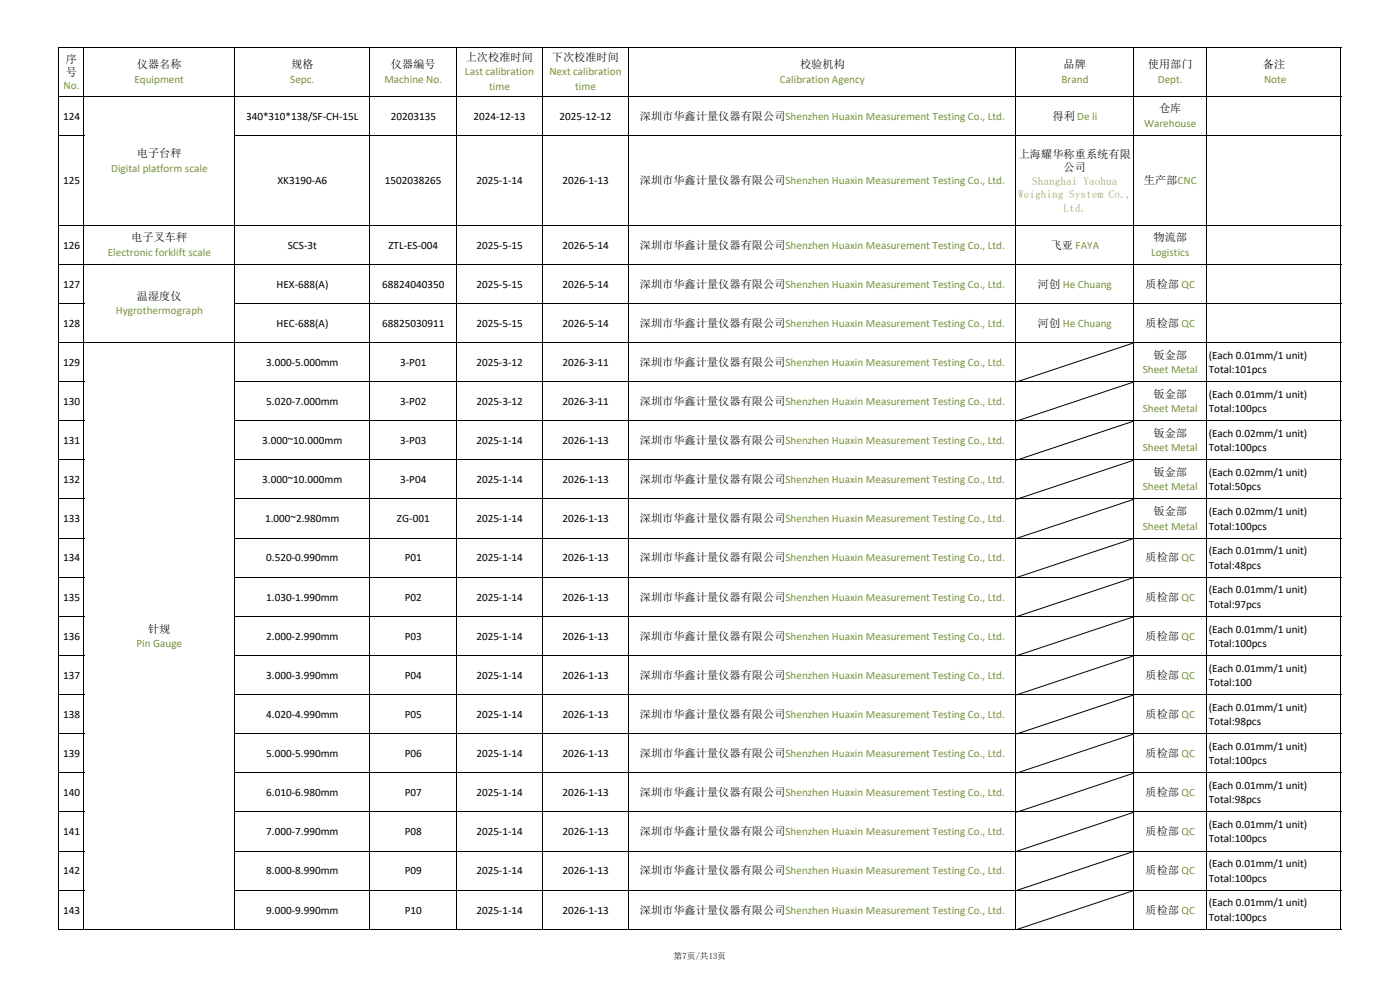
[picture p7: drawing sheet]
<svg xmlns="http://www.w3.org/2000/svg" width="297mm" height="210mm" viewBox="0 0 297 210" stroke-linecap="round" stroke-linejoin="round" font-family="sans-serif">
<defs><g id="words">
<g font-size="2.4">
<text x="14" y="13.3">序</text>
<text x="14" y="16.1">号</text>
<text x="29" y="14.5">仪器名称</text>
<text x="61.8" y="14.5">规格</text>
<text x="82.9" y="14.5">仪器编号</text>
<text x="98.8" y="13">上次校准时间</text>
<text x="117.1" y="13">下次校准时间</text>
<text x="169.7" y="14.5">校验机构</text>
<text x="225.6" y="14.5">品牌</text>
<text x="243.5" y="14.5">使用部门</text>
<text x="267.9" y="14.5">备注</text>
<text x="245.9" y="23.8">仓库</text>
<text x="13.4" y="25.4">124</text>
<text x="52.2" y="25.4">340*310*138/SF-CH-15L</text>
<text x="82.9" y="25.4">20203135</text>
<text x="100.5" y="25.4">2024-12-13</text>
<text x="118.7" y="25.4">2025-12-12</text>
<text x="135.7" y="25.4">深圳市华鑫计量仪器有限公司Shenzhen Huaxin Measurement Testing Co., Ltd.</text>
<text x="223.3" y="25.4">得利 De li</text>
<text x="29" y="33.4">电子台秤</text>
<text x="216.1" y="33.5">上海耀华称重系统有限</text>
<text x="13.4" y="39">125</text>
<text x="58.8" y="39">XK3190-A6</text>
<text x="81.7" y="39">1502038265</text>
<text x="101" y="39">2025-1-14</text>
<text x="119.3" y="39">2026-1-13</text>
<text x="135.7" y="39">深圳市华鑫计量仪器有限公司Shenzhen Huaxin Measurement Testing Co., Ltd.</text>
<text x="225.6" y="36.4">公司</text>
<text x="242.7" y="39">生产部CNC</text>
<text x="13.4" y="52.7">126</text>
<text x="27.9" y="51.2">电子叉车秤</text>
<text x="61" y="52.7">SCS-3t</text>
<text x="82.4" y="52.7">ZTL-ES-004</text>
<text x="101" y="52.7">2025-5-15</text>
<text x="119.3" y="52.7">2026-5-14</text>
<text x="135.7" y="52.7">深圳市华鑫计量仪器有限公司Shenzhen Huaxin Measurement Testing Co., Ltd.</text>
<text x="222.9" y="52.7">飞亚 FAYA</text>
<text x="244.7" y="51.2">物流部</text>
<text x="13.4" y="61">127</text>
<text x="29" y="63.6">温湿度仪</text>
<text x="58.6" y="61">HEX-688(A)</text>
<text x="81.1" y="61">68824040350</text>
<text x="101" y="61">2025-5-15</text>
<text x="119.3" y="61">2026-5-14</text>
<text x="135.7" y="61">深圳市华鑫计量仪器有限公司Shenzhen Huaxin Measurement Testing Co., Ltd.</text>
<text x="220.2" y="61">河创 He Chuang</text>
<text x="243" y="61">质检部 QC</text>
<text x="13.4" y="69.3">128</text>
<text x="58.6" y="69.3">HEC-688(A)</text>
<text x="81.1" y="69.3">68825030911</text>
<text x="101" y="69.3">2025-5-15</text>
<text x="119.3" y="69.3">2026-5-14</text>
<text x="135.7" y="69.3">深圳市华鑫计量仪器有限公司Shenzhen Huaxin Measurement Testing Co., Ltd.</text>
<text x="220.2" y="69.3">河创 He Chuang</text>
<text x="243" y="69.3">质检部 QC</text>
<text x="13.4" y="77.6">129</text>
<text x="56.5" y="77.6">3.000-5.000mm</text>
<text x="84.9" y="77.6">3-P01</text>
<text x="101" y="77.6">2025-3-12</text>
<text x="119.3" y="77.6">2026-3-11</text>
<text x="135.7" y="77.6">深圳市华鑫计量仪器有限公司Shenzhen Huaxin Measurement Testing Co., Ltd.</text>
<text x="244.7" y="76.1">钣金部</text>
<text x="256.4" y="76.1">(Each 0.01mm/1 unit)</text>
<text x="256.4" y="79.1">Total:101pcs</text>
<text x="13.4" y="85.9">130</text>
<text x="56.5" y="85.9">5.020-7.000mm</text>
<text x="84.9" y="85.9">3-P02</text>
<text x="101" y="85.9">2025-3-12</text>
<text x="119.3" y="85.9">2026-3-11</text>
<text x="135.7" y="85.9">深圳市华鑫计量仪器有限公司Shenzhen Huaxin Measurement Testing Co., Ltd.</text>
<text x="244.7" y="84.4">钣金部</text>
<text x="256.4" y="84.4">(Each 0.01mm/1 unit)</text>
<text x="256.4" y="87.4">Total:100pcs</text>
<text x="13.4" y="94.2">131</text>
<text x="55.6" y="94.2">3.000~10.000mm</text>
<text x="84.9" y="94.2">3-P03</text>
<text x="101" y="94.2">2025-1-14</text>
<text x="119.3" y="94.2">2026-1-13</text>
<text x="135.7" y="94.2">深圳市华鑫计量仪器有限公司Shenzhen Huaxin Measurement Testing Co., Ltd.</text>
<text x="244.7" y="92.7">钣金部</text>
<text x="256.4" y="92.7">(Each 0.02mm/1 unit)</text>
<text x="256.4" y="95.7">Total:100pcs</text>
<text x="244.7" y="101">钣金部</text>
<text x="256.4" y="101">(Each 0.02mm/1 unit)</text>
<text x="13.4" y="102.5">132</text>
<text x="55.6" y="102.5">3.000~10.000mm</text>
<text x="84.9" y="102.5">3-P04</text>
<text x="101" y="102.5">2025-1-14</text>
<text x="119.3" y="102.5">2026-1-13</text>
<text x="135.7" y="102.5">深圳市华鑫计量仪器有限公司Shenzhen Huaxin Measurement Testing Co., Ltd.</text>
<text x="256.4" y="104">Total:50pcs</text>
<text x="13.4" y="110.8">133</text>
<text x="56.2" y="110.8">1.000~2.980mm</text>
<text x="84.2" y="110.8">ZG-001</text>
<text x="101" y="110.8">2025-1-14</text>
<text x="119.3" y="110.8">2026-1-13</text>
<text x="135.7" y="110.8">深圳市华鑫计量仪器有限公司Shenzhen Huaxin Measurement Testing Co., Ltd.</text>
<text x="244.7" y="109.3">钣金部</text>
<text x="256.4" y="109.3">(Each 0.02mm/1 unit)</text>
<text x="256.4" y="112.3">Total:100pcs</text>
<text x="13.4" y="119.1">134</text>
<text x="56.5" y="119.1">0.520-0.990mm</text>
<text x="85.9" y="119.1">P01</text>
<text x="101" y="119.1">2025-1-14</text>
<text x="119.3" y="119.1">2026-1-13</text>
<text x="135.7" y="119.1">深圳市华鑫计量仪器有限公司Shenzhen Huaxin Measurement Testing Co., Ltd.</text>
<text x="243" y="119.1">质检部 QC</text>
<text x="256.4" y="117.6">(Each 0.01mm/1 unit)</text>
<text x="256.4" y="120.6">Total:48pcs</text>
<text x="256.4" y="125.9">(Each 0.01mm/1 unit)</text>
<text x="13.4" y="127.4">135</text>
<text x="56.5" y="127.4">1.030-1.990mm</text>
<text x="85.9" y="127.4">P02</text>
<text x="101" y="127.4">2025-1-14</text>
<text x="119.3" y="127.4">2026-1-13</text>
<text x="135.7" y="127.4">深圳市华鑫计量仪器有限公司Shenzhen Huaxin Measurement Testing Co., Ltd.</text>
<text x="243" y="127.4">质检部 QC</text>
<text x="256.4" y="128.9">Total:97pcs</text>
<text x="13.4" y="135.7">136</text>
<text x="31.4" y="134.2">针规</text>
<text x="56.5" y="135.7">2.000-2.990mm</text>
<text x="85.9" y="135.7">P03</text>
<text x="101" y="135.7">2025-1-14</text>
<text x="119.3" y="135.7">2026-1-13</text>
<text x="135.7" y="135.7">深圳市华鑫计量仪器有限公司Shenzhen Huaxin Measurement Testing Co., Ltd.</text>
<text x="243" y="135.7">质检部 QC</text>
<text x="256.4" y="134.2">(Each 0.01mm/1 unit)</text>
<text x="256.4" y="137.2">Total:100pcs</text>
<text x="13.4" y="144">137</text>
<text x="56.5" y="144">3.000-3.990mm</text>
<text x="85.9" y="144">P04</text>
<text x="101" y="144">2025-1-14</text>
<text x="119.3" y="144">2026-1-13</text>
<text x="135.7" y="144">深圳市华鑫计量仪器有限公司Shenzhen Huaxin Measurement Testing Co., Ltd.</text>
<text x="243" y="144">质检部 QC</text>
<text x="256.4" y="142.5">(Each 0.01mm/1 unit)</text>
<text x="256.4" y="145.5">Total:100</text>
<text x="13.4" y="152.3">138</text>
<text x="56.5" y="152.3">4.020-4.990mm</text>
<text x="85.9" y="152.3">P05</text>
<text x="101" y="152.3">2025-1-14</text>
<text x="119.3" y="152.3">2026-1-13</text>
<text x="135.7" y="152.3">深圳市华鑫计量仪器有限公司Shenzhen Huaxin Measurement Testing Co., Ltd.</text>
<text x="243" y="152.3">质检部 QC</text>
<text x="256.4" y="150.8">(Each 0.01mm/1 unit)</text>
<text x="256.4" y="153.8">Total:98pcs</text>
<text x="13.4" y="160.6">139</text>
<text x="56.5" y="160.6">5.000-5.990mm</text>
<text x="85.9" y="160.6">P06</text>
<text x="101" y="160.6">2025-1-14</text>
<text x="119.3" y="160.6">2026-1-13</text>
<text x="135.7" y="160.6">深圳市华鑫计量仪器有限公司Shenzhen Huaxin Measurement Testing Co., Ltd.</text>
<text x="243" y="160.6">质检部 QC</text>
<text x="256.4" y="159.1">(Each 0.01mm/1 unit)</text>
<text x="256.4" y="162.1">Total:100pcs</text>
<text x="256.4" y="167.4">(Each 0.01mm/1 unit)</text>
<text x="13.4" y="168.9">140</text>
<text x="56.5" y="168.9">6.010-6.980mm</text>
<text x="85.9" y="168.9">P07</text>
<text x="101" y="168.9">2025-1-14</text>
<text x="119.3" y="168.9">2026-1-13</text>
<text x="135.7" y="168.9">深圳市华鑫计量仪器有限公司Shenzhen Huaxin Measurement Testing Co., Ltd.</text>
<text x="243" y="168.9">质检部 QC</text>
<text x="256.4" y="170.4">Total:98pcs</text>
<text x="13.4" y="177.2">141</text>
<text x="56.5" y="177.2">7.000-7.990mm</text>
<text x="85.9" y="177.2">P08</text>
<text x="101" y="177.2">2025-1-14</text>
<text x="119.3" y="177.2">2026-1-13</text>
<text x="135.7" y="177.2">深圳市华鑫计量仪器有限公司Shenzhen Huaxin Measurement Testing Co., Ltd.</text>
<text x="243" y="177.2">质检部 QC</text>
<text x="256.4" y="175.6">(Each 0.01mm/1 unit)</text>
<text x="256.4" y="178.7">Total:100pcs</text>
<text x="13.4" y="185.5">142</text>
<text x="56.5" y="185.5">8.000-8.990mm</text>
<text x="85.9" y="185.5">P09</text>
<text x="101" y="185.5">2025-1-14</text>
<text x="119.3" y="185.5">2026-1-13</text>
<text x="135.7" y="185.5">深圳市华鑫计量仪器有限公司Shenzhen Huaxin Measurement Testing Co., Ltd.</text>
<text x="243" y="185.5">质检部 QC</text>
<text x="256.4" y="183.9">(Each 0.01mm/1 unit)</text>
<text x="256.4" y="187">Total:100pcs</text>
<text x="13.4" y="193.8">143</text>
<text x="56.5" y="193.8">9.000-9.990mm</text>
<text x="85.9" y="193.8">P10</text>
<text x="101" y="193.8">2025-1-14</text>
<text x="119.3" y="193.8">2026-1-13</text>
<text x="135.7" y="193.8">深圳市华鑫计量仪器有限公司Shenzhen Huaxin Measurement Testing Co., Ltd.</text>
<text x="243" y="193.8">质检部 QC</text>
<text x="256.4" y="192.2">(Each 0.01mm/1 unit)</text>
<text x="256.4" y="195.3">Total:100pcs</text>
</g>
<g font-size="2.4" fill="#76933c">
<text x="28.5" y="17.5">Equipment</text>
<text x="61.6" y="17.5">Sepc.</text>
<text x="81.5" y="17.5">Machine No.</text>
<text x="98.6" y="16">Last calibration</text>
<text x="116.5" y="16">Next calibration</text>
<text x="165.4" y="17.5">Calibration Agency</text>
<text x="225.2" y="17.5">Brand</text>
<text x="245.6" y="17.5">Dept.</text>
<text x="268.1" y="17.5">Note</text>
<text x="13.5" y="18.9">No.</text>
<text x="103.8" y="19.1">time</text>
<text x="122" y="19.1">time</text>
<text x="242.7" y="26.9">Warehouse</text>
<text x="23.6" y="36.4">Digital platform scale</text>
<text x="22.9" y="54.2">Electronic forklift scale</text>
<text x="244.2" y="54.2">Logistics</text>
<text x="24.6" y="66.7">Hygrothermograph</text>
<text x="242.4" y="79.1">Sheet Metal</text>
<text x="242.4" y="87.4">Sheet Metal</text>
<text x="242.4" y="95.7">Sheet Metal</text>
<text x="242.4" y="104">Sheet Metal</text>
<text x="242.4" y="112.3">Sheet Metal</text>
<text x="29" y="137.2">Pin Gauge</text>
</g>
<g font-size="2.4" fill="#9bbb59">
<text x="219" y="39.3">Shanghai Yaohua</text>
<text x="216" y="42.1">Weighing System Co.,</text>
<text x="225.6" y="45">Ltd.</text>
</g>
<text font-size="1.9" x="142.9" y="203.5">第7页/共13页</text>
</g></defs>
<g fill="none" stroke="#000" stroke-width=".21">
<path d="M12.3 10h272.2M12.4 9.9v187.3M17.8 9.9v187.3M49.7 9.9v187.3M78.4 9.9v187.3M96.8 9.9v187.3M115 9.9v187.3M133.3 9.9v187.3M215.5 9.9v187.3M240.4 9.9v187.3M255.9 9.9v187.3M284.4 9.9v187.3"/>
<path d="M12.3 20.4h272.2M12.3 28.7h5.6M49.6 28.7h234.9M12.3 47.8h272.2M12.3 56h272.2M12.3 64.3h5.6M12.3 72.6h272.2M49.6 64.3h234.9M240.5 72.7l-24.9 8.3M12.3 80.9h5.6M12.3 89.2h5.6M12.3 97.5h5.6"/>
<path d="M49.6 80.9h234.9M49.6 89.2h234.9M49.6 97.5h234.9M240.5 81l-24.9 8.3M240.5 89.3l-24.9 8.3M240.5 97.6l-24.9 8.3M12.3 105.8h5.6M12.3 114.1h5.6M49.6 105.8h234.9M49.6 114.1h234.9M240.5 105.9l-24.9 8.3M240.5 114.2l-24.9 8.3"/>
<path d="M12.3 122.4h5.6M12.3 130.7h5.6M12.3 139h5.6M49.6 122.4h234.9M49.6 130.7h234.9M49.6 139h234.9M240.5 122.5l-24.9 8.3M240.5 130.8l-24.9 8.3M240.5 139.1l-24.9 8.3M12.3 147.3h5.6M12.3 155.6h5.6M49.6 147.3h234.9"/>
<path d="M49.6 155.6h234.9M240.5 147.4l-24.9 8.3M240.5 155.7l-24.9 8.3M12.3 163.9h5.6M12.3 172.2h5.6M49.6 163.9h234.9M49.6 172.2h234.9M240.5 164l-24.9 8.3M240.5 172.3l-24.9 8.3M12.3 180.5h5.6M12.3 188.8h5.6M12.3 197.1h272.2"/>
<path d="M49.6 180.5h234.9M49.6 188.8h234.9M240.5 180.6l-24.9 8.3M240.5 188.9l-24.9 8.3M240.5 197.2h-.2"/>
</g>
<use href="#words"/>
</svg>
